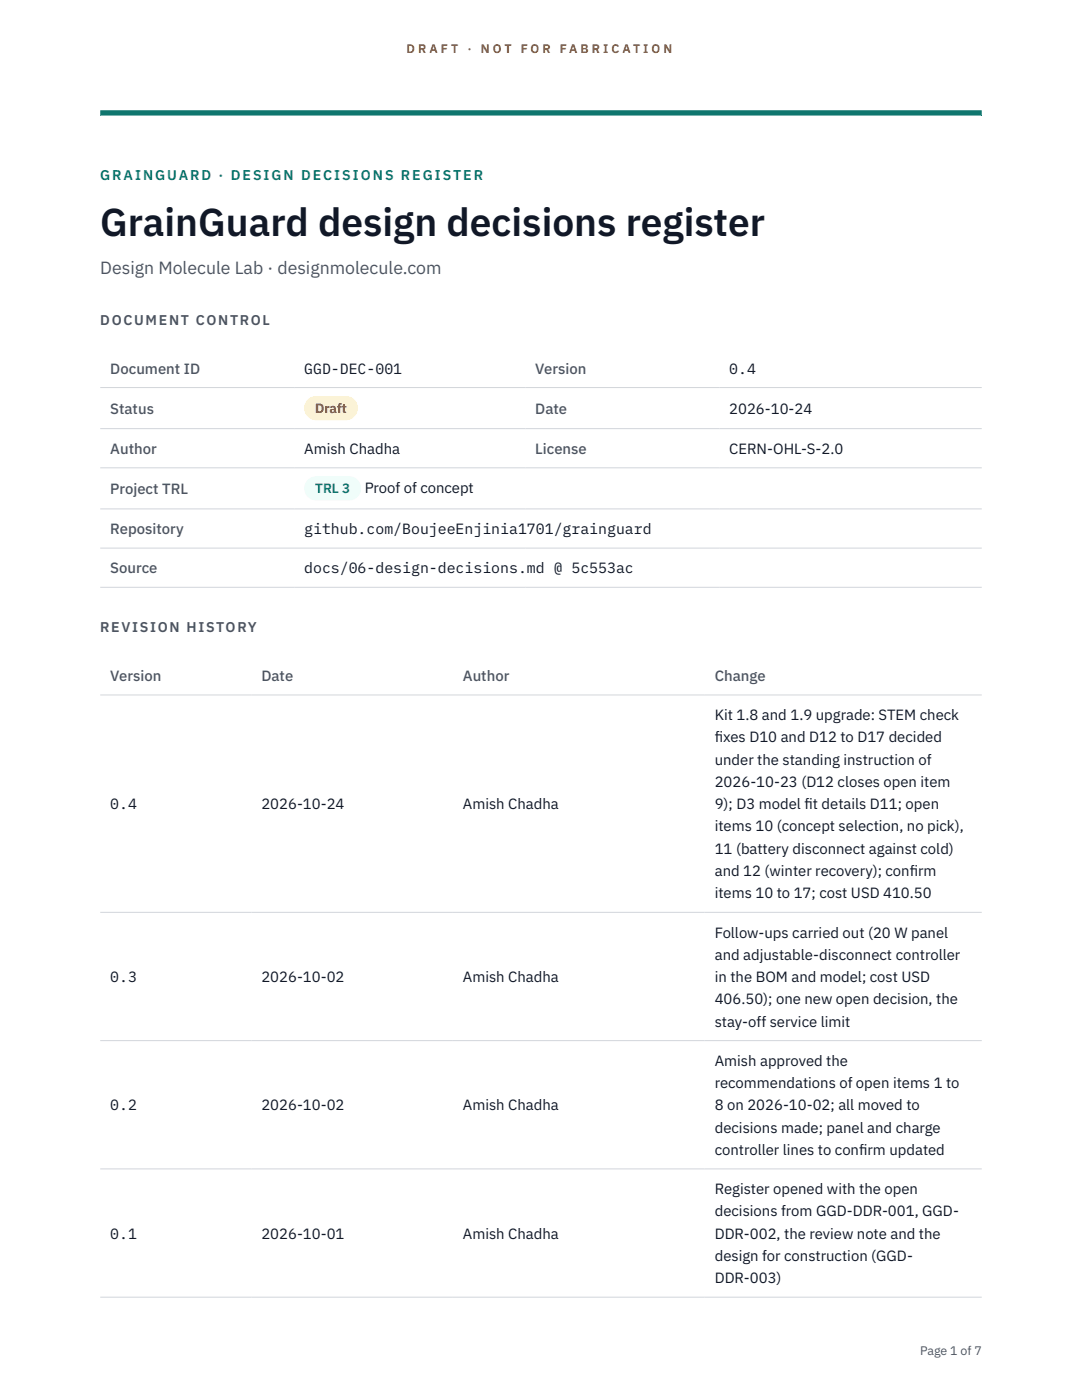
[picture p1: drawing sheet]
<svg xmlns="http://www.w3.org/2000/svg" width="216mm" height="279mm" viewBox="0 0 216 279" stroke-linecap="round" stroke-linejoin="round" font-family="sans-serif">
<defs><g id="words">
<text font-size="7.8" fill="#111827" x="20" y="47.1">GrainGuard design decisions register</text>
<text font-size="3.5" fill="#4b5563" x="20" y="54.6">Design Molecule Lab · designmolecule.com</text>
<g font-size="3" fill="#4b5563">
<text x="22" y="74.5">Document ID</text>
<text x="106.8" y="74.5">Version</text>
<text x="22" y="82.6">Status</text>
<text x="106.8" y="82.6">Date</text>
<text x="22" y="90.6">Author</text>
<text x="106.8" y="90.6">License</text>
<text x="22" y="98.6">Project TRL</text>
<text x="22" y="106.6">Repository</text>
<text x="22" y="114.4">Source</text>
<text x="22" y="135.9">Version</text>
<text x="52.2" y="135.9">Date</text>
<text x="92.4" y="135.9">Author</text>
<text x="142.6" y="135.9">Change</text>
</g>
<g font-size="3" fill="#111827">
<text x="60.7" y="74.5">GGD-DEC-001</text>
<text x="145.5" y="74.5">0.4</text>
<text x="145.5" y="82.6">2026-10-24</text>
<text x="60.7" y="90.6">Amish Chadha</text>
<text x="145.5" y="90.6">CERN-OHL-S-2.0</text>
<text x="72.8" y="98.5">Proof of concept</text>
<text x="60.7" y="106.6">github.com/BoujeeEnjinia1701/grainguard</text>
<text x="60.7" y="114.4">docs/06-design-decisions.md @ 5c553ac</text>
<text x="142.6" y="143.7">Kit 1.8 and 1.9 upgrade: STEM check</text>
<text x="142.6" y="148.2">f</text>
<text x="142.6" y="148.2">ixes D10 and D12 to D17 decided</text>
<text x="142.6" y="152.6">under the standing instruction of</text>
<text x="22" y="161.5">0.4</text>
<text x="52.2" y="161.5">2026-10-24</text>
<text x="92.4" y="161.5">Amish Chadha</text>
<text x="142.6" y="157.1">2026-10-23 (D12 closes open item</text>
<text x="142.6" y="161.5">9); D3 model f</text>
<text x="160.5" y="161.5">it details D11; open</text>
<text x="142.6" y="165.9">items 10 (concept selection, no pick),</text>
<text x="142.6" y="170.4">11 (battery disconnect against cold)</text>
<text x="142.6" y="174.8">and 12 (winter recovery); conf</text>
<text x="142.6" y="179.3">items 10 to 17; cost USD 410.50</text>
<text x="181.5" y="174.8">irm</text>
<text x="142.6" y="187.1">Follow-ups carried out (20 W panel</text>
<text x="142.6" y="191.5">and adjustable-disconnect controller</text>
<text x="22" y="196">0.3</text>
<text x="52.2" y="196">2026-10-02</text>
<text x="92.4" y="196">Amish Chadha</text>
<text x="142.6" y="196">in the BOM and model; cost USD</text>
<text x="142.6" y="200.4">406.50); one new open decision, the</text>
<text x="142.6" y="204.9">stay-off service limit</text>
<text x="142.6" y="212.7">Amish approved the</text>
<text x="22" y="221.6">0.2</text>
<text x="52.2" y="221.6">2026-10-02</text>
<text x="92.4" y="221.6">Amish Chadha</text>
<text x="142.6" y="217.1">recommendations of open items 1 to</text>
<text x="142.6" y="221.6">8 on 2026-10-02; all moved to</text>
<text x="142.6" y="226">decisions made; panel and charge</text>
<text x="142.6" y="230.5">controller lines to conf</text>
<text x="171.4" y="230.5">irm updated</text>
<text x="142.6" y="238.3">Register opened with the open</text>
<text x="142.6" y="242.7">decisions from GGD-DDR-001, GGD-</text>
<text x="22" y="247.2">0.1</text>
<text x="52.2" y="247.2">2026-10-01</text>
<text x="92.4" y="247.2">Amish Chadha</text>
<text x="142.6" y="247.2">DDR-002, the review note and the</text>
<text x="142.6" y="251.6">design for construction (GGD-</text>
<text x="142.6" y="256.1">DDR-003)</text>
</g>
<text font-size="2.8" fill="#0f766e" x="20" y="36">GRAINGUARD · DESIGN DECISIONS REGISTER</text>
<g font-size="2.8" fill="#4b5563">
<text x="20" y="64.8">DOCUMENT CONTROL</text>
<text x="20" y="126.2">REVISION HISTORY</text>
</g>
<text font-size="2.7" fill="#92400e" x="62.9" y="82.5">Draft</text>
<text font-size="2.7" fill="#0f766e" x="62.9" y="98.5">TRL 3</text>
<g font-size="2.5" fill="#b45309">
<text x="81.1" y="10.5">D R A F T</text>
<text x="93.3" y="10.5">·</text>
<text x="95.9" y="10.5">N O T</text>
<text x="103.9" y="10.5">F O R</text>
<text x="111.7" y="10.5">F A B R I C A T I O N</text>
</g>
<text font-size="2.5" fill="#4b5563" x="183.6" y="270.3">Page 1 of 7</text>
</g></defs>
<path d="M20 23.1h175.9zM20 22h175.9v1.1h-175.9z" fill-rule="evenodd" fill="#0f766e"/>
<path d="M20 77.3h175.9M20 85.5h175.9M20 93.4h175.9M20 101.6h175.9M20 109.4h175.9M20 117.2h175.9M20 138.7h175.9M20 182.1h175.9M20 207.7h175.9M20 233.3h175.9M20 258.9h175.9" fill="none" stroke="#d1d5db" stroke-width=".2"/>
<path d="M60.7 79h10.7v4.9h-10.7z" fill="#fef3c7"/>
<path d="M60.7 95.1h11.4v4.8h-11.4z" fill="#f0fdfa"/>
<use href="#words"/>
</svg>
